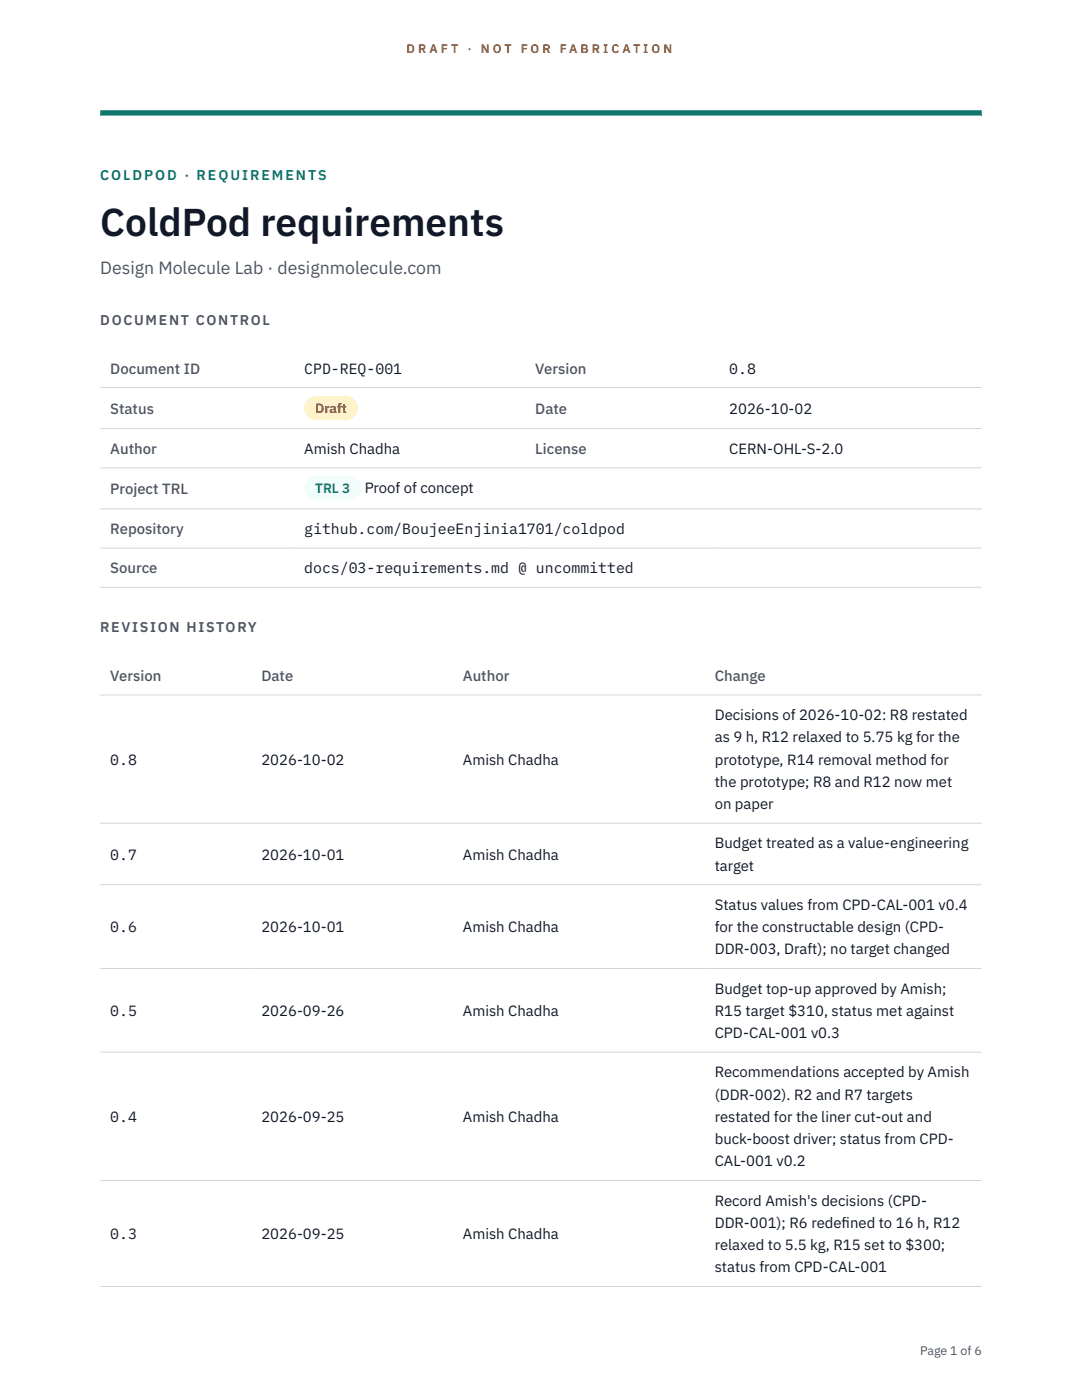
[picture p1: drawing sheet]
<svg xmlns="http://www.w3.org/2000/svg" width="216mm" height="279mm" viewBox="0 0 216 279" stroke-linecap="round" stroke-linejoin="round" font-family="sans-serif">
<defs><g id="words">
<text font-size="7.8" fill="#111827" x="20" y="47.1">ColdPod requirements</text>
<text font-size="3.5" fill="#4b5563" x="20" y="54.6">Design Molecule Lab · designmolecule.com</text>
<g font-size="3" fill="#4b5563">
<text x="22" y="74.5">Document ID</text>
<text x="106.8" y="74.5">Version</text>
<text x="22" y="82.6">Status</text>
<text x="106.8" y="82.6">Date</text>
<text x="22" y="90.6">Author</text>
<text x="106.8" y="90.6">License</text>
<text x="22" y="98.6">Project TRL</text>
<text x="22" y="106.6">Repository</text>
<text x="22" y="114.4">Source</text>
<text x="22" y="135.9">Version</text>
<text x="52.2" y="135.9">Date</text>
<text x="92.4" y="135.9">Author</text>
<text x="142.6" y="135.9">Change</text>
</g>
<g font-size="3" fill="#111827">
<text x="60.7" y="74.5">CPD-REQ-001</text>
<text x="145.5" y="74.5">0.8</text>
<text x="145.5" y="82.6">2026-10-02</text>
<text x="60.7" y="90.6">Amish Chadha</text>
<text x="145.5" y="90.6">CERN-OHL-S-2.0</text>
<text x="72.8" y="98.5">Proof of concept</text>
<text x="60.7" y="106.6">github.com/BoujeeEnjinia1701/coldpod</text>
<text x="60.7" y="114.4">docs/03-requirements.md @ uncommitted</text>
<text x="142.6" y="143.7">Decisions of 2026-10-02: R8 restated</text>
<text x="142.6" y="148.2">as 9 h, R12 relaxed to 5.75 kg for the</text>
<text x="22" y="152.6">0.8</text>
<text x="52.2" y="152.6">2026-10-02</text>
<text x="92.4" y="152.6">Amish Chadha</text>
<text x="142.6" y="152.6">prototype, R14 removal method for</text>
<text x="142.6" y="157.1">the prototype; R8 and R12 now met</text>
<text x="142.6" y="161.5">on paper</text>
<text x="22" y="171.5">0.7</text>
<text x="52.2" y="171.5">2026-10-01</text>
<text x="92.4" y="171.5">Amish Chadha</text>
<text x="142.6" y="169.3">Budget treated as a value-engineering</text>
<text x="142.6" y="173.8">target</text>
<text x="142.6" y="181.6">Status values from CPD-CAL-001 v0.4</text>
<text x="22" y="186">0.6</text>
<text x="52.2" y="186">2026-10-01</text>
<text x="92.4" y="186">Amish Chadha</text>
<text x="142.6" y="186">for the constructable design (CPD-</text>
<text x="142.6" y="190.5">DDR-003, Draft); no target changed</text>
<text x="22" y="202.7">0.5</text>
<text x="52.2" y="202.7">2026-09-26</text>
<text x="92.4" y="202.7">Amish Chadha</text>
<text x="142.6" y="198.3">Budget top-up approved by Amish;</text>
<text x="142.6" y="202.7">R15 target $310, status met against</text>
<text x="142.6" y="207.2">CPD-CAL-001 v0.3</text>
<text x="142.6" y="215">Recommendations accepted by Amish</text>
<text x="142.6" y="219.5">(DDR-002). R2 and R7 targets</text>
<text x="22" y="223.9">0.4</text>
<text x="52.2" y="223.9">2026-09-25</text>
<text x="92.4" y="223.9">Amish Chadha</text>
<text x="142.6" y="223.9">restated for the liner cut-out and</text>
<text x="142.6" y="228.3">buck-boost driver; status from CPD-</text>
<text x="142.6" y="232.8">CAL-001 v0.2</text>
<text x="142.6" y="240.6">Record Amish's decisions (CPD-</text>
<text x="142.6" y="245.1">DDR-001); R6 redef</text>
<text x="167.9" y="245.1">ined to 16 h, R12</text>
<text x="22" y="247.3">0.3</text>
<text x="52.2" y="247.3">2026-09-25</text>
<text x="92.4" y="247.3">Amish Chadha</text>
<text x="142.6" y="249.5">relaxed to 5.5 kg, R15 set to $300;</text>
<text x="142.6" y="253.9">status from CPD-CAL-001</text>
</g>
<text font-size="2.8" fill="#0f766e" x="20" y="36">COLDPOD · REQUIREMENTS</text>
<g font-size="2.8" fill="#4b5563">
<text x="20" y="64.8">DOCUMENT CONTROL</text>
<text x="20" y="126.2">REVISION HISTORY</text>
</g>
<text font-size="2.7" fill="#92400e" x="62.9" y="82.5">Draft</text>
<text font-size="2.7" fill="#0f766e" x="62.9" y="98.5">TRL 3</text>
<g font-size="2.5" fill="#b45309">
<text x="81.1" y="10.5">D R A F T</text>
<text x="93.3" y="10.5">·</text>
<text x="95.9" y="10.5">N O T</text>
<text x="103.9" y="10.5">F O R</text>
<text x="111.7" y="10.5">F A B R I C A T I O N</text>
</g>
<text font-size="2.5" fill="#4b5563" x="183.6" y="270.3">Page 1 of 6</text>
</g></defs>
<path d="M20 23.1h175.9zM20 22h175.9v1.1h-175.9z" fill-rule="evenodd" fill="#0f766e"/>
<g fill="none" stroke="#d1d5db" stroke-width=".2">
<path d="M20 77.3h175.9M20 85.5h175.9M20 93.4h175.9M20 101.6h175.9M20 109.4h175.9M20 117.2h175.9M20 138.7h175.9M20 164.3h175.9M20 176.6h175.9M20 193.3h175.9M20 210h175.9M20 235.6h175.9"/>
<path d="M20 256.7h175.9"/>
</g>
<path d="M60.7 79h10.7v4.9h-10.7z" fill="#fef3c7"/>
<path d="M60.7 95.1h11.4v4.8h-11.4z" fill="#f0fdfa"/>
<use href="#words"/>
</svg>
